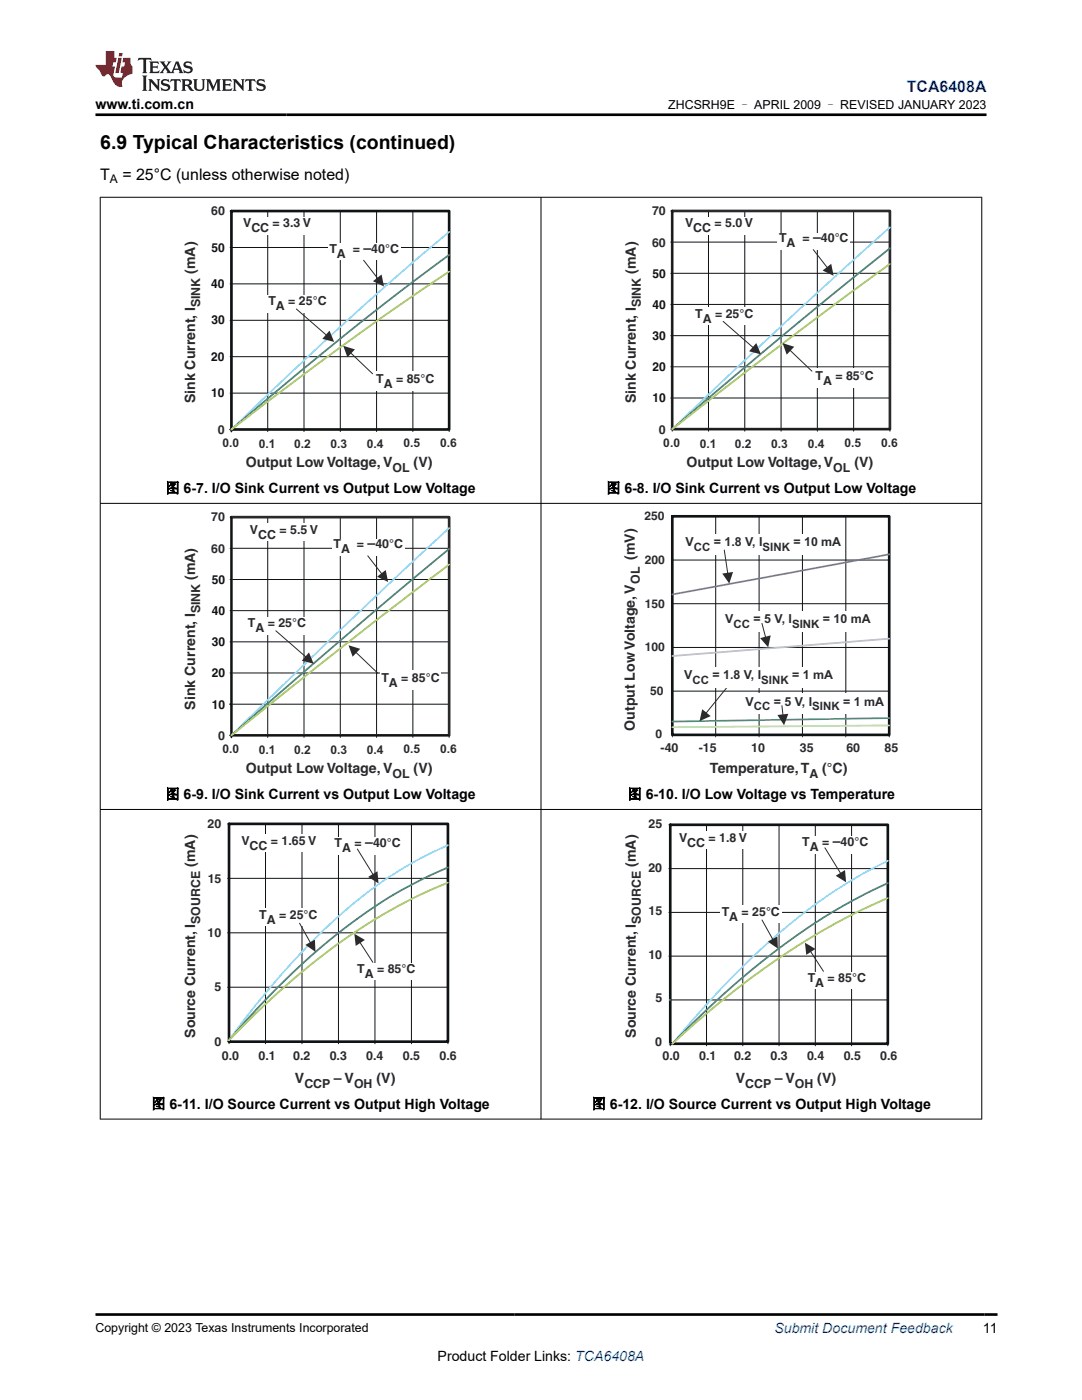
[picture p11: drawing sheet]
<svg xmlns="http://www.w3.org/2000/svg" width="216mm" height="279mm" viewBox="0 0 216 279" stroke-linecap="round" stroke-linejoin="round" font-family="sans-serif">
<defs><g id="words">
<text font-size="3.9" x="20" y="29.8">6.9 Typical Characteristics (continued)</text>
<text font-size="3.2" fill="#00f" x="181" y="18.3">TCA6408A</text>
<g font-size="3.2">
<text x="20" y="36">T</text>
<text x="24.4" y="36">= 25°C (unless otherwise noted)</text>
</g>
<g font-size="2.8">
<text x="19" y="21.7">www.ti.com.cn</text>
<text x="33" y="98.4">图 6-7. I/O Sink Current vs Output Low Voltage</text>
<text x="121" y="98.4">图 6-8. I/O Sink Current vs Output Low Voltage</text>
<text x="33" y="159.5">图 6-9. I/O Sink Current vs Output Low Voltage</text>
<text x="125.2" y="159.5">图 6-10. I/O Low Voltage vs Temperature</text>
<text x="30.2" y="221.3">图 6-11. I/O Source Current vs Output High Voltage</text>
<text x="118.1" y="221.3">图 6-12. I/O Source Current vs Output High Voltage</text>
<text x="196.1" y="266.1">11</text>
<text x="87.3" y="271.7">Product Folder Links: TCA6408A</text>
</g>
<g font-size="2.8" fill="#2b292a">
<text x="72.5" y="50.4">–</text>
<text x="162.2" y="48.3">–</text>
<text x="38.9" y="54.7" transform="rotate(-90 38.9 54.7)">(mA)</text>
<text x="126.9" y="54.7" transform="rotate(-90 126.9 54.7)">(mA)</text>
<text x="38.9" y="80.5" transform="rotate(-90 38.9 80.5)">Sink Current, I</text>
<text x="126.9" y="80.5" transform="rotate(-90 126.9 80.5)">Sink Current, I</text>
<text x="49.1" y="93.2">Output Low Voltage,V</text>
<text x="82.5" y="93.2">(V)</text>
<text x="137" y="93.2">Output Low Voltage,V</text>
<text x="170.5" y="93.2">(V)</text>
<text x="73.3" y="109.4">–</text>
<text x="126.7" y="111.8" transform="rotate(-90 126.7 111.8)">(mV)</text>
<text x="38.9" y="115.8" transform="rotate(-90 38.9 115.8)">(mA)</text>
<text x="38.9" y="141.6" transform="rotate(-90 38.9 141.6)">Sink Current, I</text>
<text x="126.7" y="145.8" transform="rotate(-90 126.7 145.8)">Output Low Voltage,V</text>
<text x="49.1" y="154.3">Output Low Voltage,V</text>
<text x="82.5" y="154.3">(V)</text>
<text x="141.7" y="154.4">Temperature,T</text>
<text x="164.1" y="154.4">(°C)</text>
<text x="38.9" y="173" transform="rotate(-90 38.9 173)">(mA)</text>
<text x="72.9" y="169.1">–</text>
<text x="126.9" y="173" transform="rotate(-90 126.9 173)">(mA)</text>
<text x="166.2" y="168.9">–</text>
<text x="38.9" y="207.1" transform="rotate(-90 38.9 207.1)">Source Current, I</text>
<text x="126.9" y="207.1" transform="rotate(-90 126.9 207.1)">Source Current, I</text>
<text x="58.9" y="216.1">V</text>
<text x="66.6" y="216.1">– V</text>
<text x="75.1" y="216.1">(V)</text>
<text x="146.8" y="216.1">V</text>
<text x="154.6" y="216.1">– V</text>
<text x="163.1" y="216.1">(V)</text>
</g>
<text font-size="2.8" fill="#00f" x="154.5" y="266.1">Submit Document Feedback</text>
<g font-size="2.5">
<text x="133.4" y="21.8">ZHCSRH9E – APRIL 2009 – REVISED JANUARY 2023</text>
<text x="19" y="265.8">Copyright © 2023 Texas Instruments Incorporated</text>
</g>
<g font-size="2.5" fill="#2b292a">
<text x="42.1" y="42.9">60</text>
<text x="48.5" y="45.4">V</text>
<text x="50.2" y="46.4">CC</text>
<text x="54.4" y="45.4">= 3.3 V</text>
<text x="130.1" y="43">70</text>
<text x="136.7" y="45.4">V</text>
<text x="138.3" y="46.4">CC</text>
<text x="142.6" y="45.4">= 5.0 V</text>
<text x="65.7" y="50.4">T</text>
<text x="67.2" y="51.4">A</text>
<text x="70.4" y="50.4">=</text>
<text x="74.1" y="50.4">40°C</text>
<text x="130.1" y="49.2">60</text>
<text x="155.4" y="48.3">T</text>
<text x="157" y="49.3">A</text>
<text x="160.1" y="48.3">=</text>
<text x="163.8" y="48.3">40°C</text>
<text x="39.9" y="61.3" transform="rotate(-90 39.9 61.3)">SINK</text>
<text x="53.6" y="61">T</text>
<text x="55.1" y="61.9">A</text>
<text x="57.5" y="61">= 25°C</text>
<text x="127.9" y="61.3" transform="rotate(-90 127.9 61.3)">SINK</text>
<text x="138.7" y="63.4">T</text>
<text x="140.2" y="64.4">A</text>
<text x="142.7" y="63.4">= 25°C</text>
<text x="75.1" y="76.4">T</text>
<text x="76.6" y="77.4">A</text>
<text x="79" y="76.4">= 85°C</text>
<text x="162.7" y="75.9">T</text>
<text x="164.2" y="76.9">A</text>
<text x="166.7" y="75.9">= 85°C</text>
<text x="43.4" y="86.5">0</text>
<text x="131.5" y="86.5">0</text>
<text x="78.3" y="94.2">OL</text>
<text x="166.3" y="94.2">OL</text>
<text x="42.2" y="104.1">70</text>
<text x="49.9" y="106.6">V</text>
<text x="51.5" y="107.6">CC</text>
<text x="55.8" y="106.6">= 5.5 V</text>
<text x="42.2" y="110.3">60</text>
<text x="66.6" y="109.4">T</text>
<text x="68.1" y="110.4">A</text>
<text x="71.2" y="109.4">=</text>
<text x="74.9" y="109.4">40°C</text>
<text x="136.8" y="109.1">V</text>
<text x="142.4" y="109.1">= 1.8 V, I</text>
<text x="158.3" y="109.1">= 10 mA</text>
<text x="127.7" y="116.6" transform="rotate(-90 127.7 116.6)">OL</text>
<text x="39.9" y="122.4" transform="rotate(-90 39.9 122.4)">SINK</text>
<text x="49.5" y="125.2">T</text>
<text x="53.4" y="125.2">= 25°C</text>
<text x="144.7" y="124.4">V</text>
<text x="150.4" y="124.4">= 5 V, I</text>
<text x="164.2" y="124.4">= 10 mA</text>
<text x="51" y="126.2">A</text>
<text x="76.1" y="136.2">T</text>
<text x="77.6" y="137.2">A</text>
<text x="80.1" y="136.2">= 85°C</text>
<text x="136.5" y="135.6">V</text>
<text x="142.2" y="135.6">= 1.8 V, I</text>
<text x="158.1" y="135.6">= 1 mA</text>
<text x="148.8" y="140.8">V</text>
<text x="154.4" y="140.8">= 5 V, I</text>
<text x="168.2" y="140.8">= 1 mA</text>
<text x="43.5" y="147.6">0</text>
<text x="78.3" y="155.3">OL</text>
<text x="131.8" y="150.1">-40</text>
<text x="139.4" y="150.1">-15</text>
<text x="149.9" y="150.1">10</text>
<text x="159.6" y="150.1">35</text>
<text x="161.5" y="155.3">A</text>
<text x="168.9" y="150.1">60</text>
<text x="176.5" y="150.1">85</text>
<text x="41.4" y="165.3">20</text>
<text x="129.4" y="165.2">25</text>
<text x="48.2" y="168.7">V</text>
<text x="49.8" y="169.7">CC</text>
<text x="54.1" y="168.7">= 1.65 V</text>
<text x="66.8" y="169.1">T</text>
<text x="68.3" y="170.1">A</text>
<text x="70.8" y="169.1">=</text>
<text x="74.4" y="169.1">40°C</text>
<text x="129.4" y="173.9">20</text>
<text x="135.5" y="168.1">V</text>
<text x="137.1" y="169.1">CC</text>
<text x="141.4" y="168.1">= 1.8 V</text>
<text x="160.1" y="168.9">T</text>
<text x="161.6" y="169.8">A</text>
<text x="164" y="168.9">=</text>
<text x="167.7" y="168.9">40°C</text>
<text x="41.4" y="176.1">15</text>
<text x="39.9" y="184.4" transform="rotate(-90 39.9 184.4)">SOURCE</text>
<text x="51.7" y="183.5">T</text>
<text x="53.2" y="184.5">A</text>
<text x="55.7" y="183.5">= 25°C</text>
<text x="127.9" y="184.4" transform="rotate(-90 127.9 184.4)">SOURCE</text>
<text x="129.4" y="182.6">15</text>
<text x="144" y="182.8">T</text>
<text x="145.5" y="183.8">A</text>
<text x="148" y="182.8">= 25°C</text>
<text x="41.4" y="187">10</text>
<text x="129.4" y="191.3">10</text>
<text x="42.8" y="197.8">5</text>
<text x="71.3" y="194.2">T</text>
<text x="72.8" y="195.1">A</text>
<text x="75.2" y="194.2">= 85°C</text>
<text x="161.2" y="195.9">T</text>
<text x="162.7" y="196.9">A</text>
<text x="165.2" y="195.9">= 85°C</text>
<text x="130.8" y="200">5</text>
<text x="42.8" y="208.7">0</text>
<text x="130.8" y="208.7">0</text>
<text x="44.3" y="211.6">0.0</text>
<text x="51.6" y="211.6">0.1</text>
<text x="58.5" y="211.6">0.2</text>
<text x="65.8" y="211.6">0.3</text>
<text x="73.1" y="211.6">0.4</text>
<text x="80.4" y="211.6">0.5</text>
<text x="87.7" y="211.6">0.6</text>
<text x="132.2" y="211.6">0.0</text>
<text x="139.5" y="211.6">0.1</text>
<text x="146.5" y="211.6">0.2</text>
<text x="153.8" y="211.6">0.3</text>
<text x="161" y="211.6">0.4</text>
<text x="168.4" y="211.6">0.5</text>
<text x="175.7" y="211.6">0.6</text>
<text x="60.7" y="217.1">CCP</text>
<text x="70.6" y="217.1">OH</text>
<text x="148.7" y="217.1">CCP</text>
<text x="158.6" y="217.1">OH</text>
</g>
<g font-size="2.5" fill="#0d1413">
<text x="42.2" y="50.2">50</text>
<text x="42.2" y="57.5">40</text>
<text x="130.2" y="55.4">50</text>
<text x="42.2" y="64.7">30</text>
<text x="130.2" y="61.7">40</text>
<text x="130.2" y="67.9">30</text>
<text x="42.2" y="72">20</text>
<text x="130.2" y="74.1">20</text>
<text x="42.2" y="79.3">10</text>
<text x="130.2" y="80.3">10</text>
<text x="42.3" y="116.5">50</text>
<text x="42.3" y="122.7">40</text>
<text x="42.3" y="129">30</text>
<text x="42.3" y="135.2">20</text>
<text x="42.3" y="141.4">10</text>
</g>
<text font-size="2.4" x="21.9" y="36.6">A</text>
<g font-size="2.4" fill="#2b292a">
<text x="44.4" y="89.3">0.0</text>
<text x="51.7" y="89.3">0.1</text>
<text x="58.7" y="89.3">0.2</text>
<text x="65.9" y="89.3">0.3</text>
<text x="73.2" y="89.3">0.4</text>
<text x="80.5" y="89.2">0.5</text>
<text x="87.9" y="89.2">0.6</text>
<text x="132.4" y="89.3">0.0</text>
<text x="139.6" y="89.3">0.1</text>
<text x="146.6" y="89.3">0.2</text>
<text x="153.9" y="89.3">0.3</text>
<text x="161.2" y="89.3">0.4</text>
<text x="168.5" y="89.2">0.5</text>
<text x="175.8" y="89.2">0.6</text>
<text x="128.6" y="103.9">250</text>
<text x="128.7" y="112.6">200</text>
<text x="128.7" y="121.2">150</text>
<text x="128.7" y="129.9">100</text>
<text x="129.8" y="138.6">50</text>
<text x="130.8" y="147.3">0</text>
<text x="44.4" y="150.4">0.0</text>
<text x="51.7" y="150.4">0.1</text>
<text x="58.7" y="150.4">0.2</text>
<text x="65.9" y="150.4">0.3</text>
<text x="73.2" y="150.4">0.4</text>
<text x="80.5" y="150.3">0.5</text>
<text x="87.9" y="150.3">0.6</text>
</g>
<g font-size="2.3" fill="#2b292a">
<text x="138.4" y="110">CC</text>
<text x="152.2" y="110">SINK</text>
<text x="146.4" y="125.3">CC</text>
<text x="158" y="125.3">SINK</text>
<text x="138.2" y="136.5">CC</text>
<text x="151.9" y="136.5">SINK</text>
<text x="150.4" y="141.7">CC</text>
<text x="162.1" y="141.7">SINK</text>
</g>
</g></defs>
<path d="M45.9 56.7h43.7M45.9 49.4h43.7M45.9 42.1h43.7v44M46.2 42.1v43.6h43.4M53.4 42.1v44M60.7 42.1v44M67.9 42.1v44M75.1 42.1v44M82.4 42.1v44M45.9 78.5h43.7M45.9 71.2h43.7M45.9 63.9h43.7" fill="none" stroke="#0d1413" stroke-width=".2"/>
<path d="M46.2 42.1h43.4v43.6h-43.4z" fill="none" stroke="#0d1413" stroke-width=".53"/>
<path d="M45.9 85.7h.3v.4" fill="none" stroke="#0d1413" stroke-width=".35"/>
<path d="M89.6 46.3a734.9 734.9 0 0 0-43.4 39.4" fill="none" stroke="#90d8f8" stroke-width=".35"/>
<path d="M89.6 50.9a671.4 671.4 0 0 0-43.4 34.8" fill="none" stroke="#418779" stroke-width=".35"/>
<path d="M89.6 54.2a691 691 0 0 0-43.4 31.5" fill="none" stroke="#a8cf3e" stroke-width=".35"/>
<g fill="#fff">
<path d="M48.2 43.3h14.2v3.4h-14.2z" fill-rule="evenodd"/>
<path d="M65.4 48.6h14.5v3.3h-14.5z" fill-rule="evenodd"/>
</g>
<path d="M72.6 51.9l2.8 3.6" fill="none" stroke="#2b292a" stroke-width=".2"/>
<path d="M74.4 56.1l1.7-1.3 .5 2.4z" fill="#2b292a"/>
<g fill="#fff">
<path d="M74.8 74h12v4h-12z" fill-rule="evenodd"/>
<path d="M53.1 58.8h12.3v3.6h-12.3z" fill-rule="evenodd"/>
</g>
<path d="M59.1 61.7l6 5.2" fill="none" stroke="#2b292a" stroke-width=".2"/>
<path d="M65.8 66l.9 2.2-2.4-.6z" fill="#2b292a"/>
<path d="M70 70.4l4.4 4.2" fill="none" stroke="#2b292a" stroke-width=".2"/>
<path d="M68.5 69l2.3 .7-1.5 1.6z" fill="#2b292a"/>
<g fill="#fff">
<path d="M150.5 90.4h17.8v2.5h-17.8z" fill-rule="evenodd"/>
<path d="M134.1 42.1h43.5v43.5h-43.5z" fill-rule="evenodd"/>
</g>
<g fill="none" stroke="#0d1413" stroke-width=".2">
<path d="M133.9 54.5h43.7M133.9 48.3h43.7M133.9 42.1h43.7v44M134.1 42.1v44M141.4 42.1v44M148.6 42.1v44M155.9 42.1v44M163.1 42.1v44M170.3 42.1v44M133.9 79.4h43.7M133.9 67h43.7M133.9 60.8h43.7"/>
<path d="M133.9 73.2h.2M133.9 85.6h43.7"/>
</g>
<path d="M134.1 73.2h43.5" fill="none" stroke="#2b292a" stroke-width=".2"/>
<path d="M134.1 42.1h43.5v43.5h-43.5z" fill="none" stroke="#2b292a" stroke-width=".53"/>
<path d="M177.6 45.4l-19.9 18-23.6 22.2" fill="none" stroke="#90d8f8" stroke-width=".35"/>
<path d="M177.6 49.5l-19.9 16.2-23.6 19.9" fill="none" stroke="#418779" stroke-width=".35"/>
<path d="M177.6 52.7a1386.5 1386.5 0 0 0-43.5 32.9" fill="none" stroke="#a8cf3e" stroke-width=".35"/>
<g fill="#fff">
<path d="M136.4 43.3h14.2v3.4h-14.2z" fill-rule="evenodd"/>
<path d="M155.2 46.4h14.4v3.4h-14.4z" fill-rule="evenodd"/>
</g>
<path d="M162.3 49.8l2.8 3.6" fill="none" stroke="#2b292a" stroke-width=".2"/>
<path d="M164.1 54l1.8-1.3 .4 2.3z" fill="#2b292a"/>
<g fill="#fff">
<path d="M162.5 73.5h12v4h-12z" fill-rule="evenodd"/>
<path d="M138.3 61.3h12.3v3.6h-12.3z" fill-rule="evenodd"/>
</g>
<path d="M144.3 64.1l6 5.3" fill="none" stroke="#2b292a" stroke-width=".2"/>
<path d="M150.9 68.5l.9 2.2-2.3-.6z" fill="#2b292a"/>
<path d="M157.6 69.9l4.4 4.2" fill="none" stroke="#2b292a" stroke-width=".2"/>
<path d="M156.2 68.5l2.3 .7-1.5 1.6z" fill="#2b292a"/>
<g fill="#fff">
<path d="M62.6 151.5h17.7v2.5h-17.7z" fill-rule="evenodd"/>
<path d="M46.2 103.2h43.4v43.6h-43.4z" fill-rule="evenodd"/>
</g>
<g fill="none" stroke="#0d1413" stroke-width=".2">
<path d="M45.9 115.7h43.7M45.9 109.4h43.7M45.9 103.2h43.7v44M46.2 103.2v43.6h43.4M53.4 103.2v44M60.7 103.2v44M67.9 103.2v44M75.1 103.2v44M82.4 103.2v44M45.9 134.3h43.7M45.9 128.1h43.7M45.9 121.9h43.7"/>
<path d="M46.2 140.5h43.4"/>
</g>
<path d="M46.2 103.2h43.4v43.6h-43.4z" fill="none" stroke="#2b292a" stroke-width=".53"/>
<path d="M45.9 146.8h.3v.4M45.9 140.5h.3" fill="none" stroke="#0d1413" stroke-width=".35"/>
<path d="M89.6 105.4l-19.9 18.6-23.5 22.7" fill="none" stroke="#90d8f8" stroke-width=".35"/>
<path d="M89.6 109.5a1766.4 1766.4 0 0 0-43.4 37.2" fill="none" stroke="#418779" stroke-width=".35"/>
<path d="M89.6 112.7l-16.3 12.5-27.1 21.6" fill="none" stroke="#a8cf3e" stroke-width=".35"/>
<g fill="#fff">
<path d="M49.6 104.5h14.2v3.5h-14.2z" fill-rule="evenodd"/>
<path d="M66.3 107.5h14.4v3.4h-14.4z" fill-rule="evenodd"/>
</g>
<path d="M73.4 110.9l2.8 3.6" fill="none" stroke="#2b292a" stroke-width=".2"/>
<path d="M75.2 115.1l1.8-1.3 .4 2.3z" fill="#2b292a"/>
<g fill="#fff">
<path d="M75.9 133.8h12v4h-12z" fill-rule="evenodd"/>
<path d="M49.1 123.1h12.2v3.5h-12.2z" fill-rule="evenodd"/>
</g>
<path d="M55 125.9l6 5.2" fill="none" stroke="#2b292a" stroke-width=".2"/>
<path d="M61.7 130.2l.9 2.3-2.4-.6z" fill="#2b292a"/>
<path d="M71 130.2l4.4 4.2" fill="none" stroke="#2b292a" stroke-width=".2"/>
<path d="M69.5 128.8l2.4 .7-1.5 1.6z" fill="#2b292a"/>
<path d="M134.2 103h43.2v43.7h-43.2z" fill-rule="evenodd" fill="#fff"/>
<path d="M134.2 111.8h43.2M142.8 103v44.1M151.5 103v44.1M160.1 103v44.1M168.8 103v44.1M134.2 137.9h43.2M134.2 129.2h43.2M134.2 120.5h43.2M134.2 147.1v-44.1h43.2v44.1M134.2 146.7h43.2" fill="none" stroke="#0d1413" stroke-width=".2"/>
<path d="M134.2 103h43.2v43.7h-43.2z" fill="none" stroke="#0d1413" stroke-width=".53"/>
<path d="M177.4 143.3l-43.2 .7" fill="none" stroke="#53a594" stroke-width=".35"/>
<path d="M177.4 144.8l-43.2 .3" fill="none" stroke="#d3e38a" stroke-width=".35"/>
<path d="M177.4 110.6l-43.2 8" fill="none" stroke="#7873b5" stroke-width=".35"/>
<path d="M177.4 127.5l-43.2 3.4" fill="none" stroke="#a7c4d3" stroke-width=".35"/>
<path d="M145.1 137.2l-4.2 5.1" fill="none" stroke="#2b292a" stroke-width=".2"/>
<path d="M140.1 141.5l1.7 1.4-2.2 1z" fill="#2b292a"/>
<g fill="#fff">
<path d="M148.6 138.4h28v4h-28z" fill-rule="evenodd"/>
<path d="M136.3 133.1h28.1v4.1h-28.1z" fill-rule="evenodd"/>
<path d="M144.5 122h28.1v4h-28.1z" fill-rule="evenodd"/>
<path d="M136.6 106.6h28v4.1h-28z" fill-rule="evenodd"/>
</g>
<path d="M156 140.8l.2 1.9" fill="none" stroke="#2b292a" stroke-width=".2"/>
<path d="M155.1 142.7l2.2-.2-.9 2.2z" fill="#2b292a"/>
<path d="M152 124.4l.8 2.8" fill="none" stroke="#2b292a" stroke-width=".2"/>
<path d="M151.7 127.3l2.1-.5-.5 2.4z" fill="#2b292a"/>
<path d="M144.5 109.8l.7 4.6" fill="none" stroke="#2b292a" stroke-width=".2"/>
<path d="M144.1 114.5l2.2-.4-.8 2.4z" fill="#2b292a"/>
<path d="M45.7 164.4h43.7v43.5h-43.7z" fill-rule="evenodd" fill="#fff"/>
<path d="M45.4 175.3h44M45.4 164.4h44v43.9M45.7 164.4v43.9M53 164.4v43.9M60.3 164.4v43.9M67.5 164.4v43.9M74.8 164.4v43.9M82.1 164.4v43.9M45.4 197h44M45.4 186.2h44M45.4 207.9h44" fill="none" stroke="#0d1413" stroke-width=".2"/>
<path d="M45.7 164.4h43.7v43.5h-43.7z" fill="none" stroke="#0d1413" stroke-width=".53"/>
<path d="M89.4 168.7a84.1 84.1 0 0 0-27.3 19.4 182.2 182.2 0 0 0-16.4 19.4" fill="none" stroke="#90d8f8" stroke-width=".35"/>
<path d="M89.4 173.1a103.7 103.7 0 0 0-32.8 22.8l-5.4 5.6-5.5 6.1" fill="none" stroke="#418779" stroke-width=".35"/>
<path d="M89.4 176.1a116.2 116.2 0 0 0-35.5 23.4l-8.2 8.1" fill="none" stroke="#a8cf3e" stroke-width=".35"/>
<g fill="#fff">
<path d="M48 166.6h13.9v3.5h-13.9z" fill-rule="evenodd"/>
<path d="M65.7 167.1h14.3v3.6h-14.3z" fill-rule="evenodd"/>
<path d="M51.4 181.3h12.2v3.6h-12.2z" fill-rule="evenodd"/>
<path d="M71 192.2h12.5v3.3h-12.5z" fill-rule="evenodd"/>
</g>
<path d="M71.3 169.4l3.1 5.1" fill="none" stroke="#2b292a" stroke-width=".2"/>
<path d="M73.5 175l1.8-1.1 .2 2.4z" fill="#2b292a"/>
<path d="M59.8 184.2l2.1 3.9" fill="none" stroke="#2b292a" stroke-width=".2"/>
<path d="M60.9 188.6l1.9-1.1 .1 2.5z" fill="#2b292a"/>
<path d="M71.8 188.1l2.6 4" fill="none" stroke="#2b292a" stroke-width=".2"/>
<path d="M70.7 186.4l2.1 1.2-1.8 1.2z" fill="#2b292a"/>
<path d="M133.7 164.6h43.5v43.7h-43.5z" fill-rule="evenodd" fill="#fff"/>
<g fill="none" stroke="#0d1413" stroke-width=".2">
<path d="M133.5 173.3h43.7M133.5 164.6h43.7v44.1M133.7 164.6v44.1M141 164.6v44.1M142.1 167.7h.3M148.2 164.6v44.1M155.5 164.6v44.1M162.7 164.6v44.1M169.9 164.6v44.1M133.5 190.8h43.7M133.5 182.1h43.7M133.7 199.6h43.5"/>
<path d="M133.7 208.3h43.5"/>
</g>
<path d="M133.7 164.6h43.5v43.7h-43.5z" fill="none" stroke="#0d1413" stroke-width=".53"/>
<path d="M133.5 199.6h.2M133.5 208.3h.2" fill="none" stroke="#90d8f8" stroke-width=".2"/>
<path d="M177.2 171.8a112.8 112.8 0 0 0-32.6 24.8l-5.4 5.9-5 5.8" fill="none" stroke="#90d8f8" stroke-width=".35"/>
<path d="M177.2 176.2a122.2 122.2 0 0 0-30.8 20.4l-7.2 6.7-5 5" fill="none" stroke="#418779" stroke-width=".35"/>
<path d="M177.2 179.2a147.4 147.4 0 0 0-39.8 26.2l-3.2 2.9" fill="none" stroke="#a8cf3e" stroke-width=".35"/>
<g fill="#fff">
<path d="M135.3 166h13.9v3.5h-13.9z" fill-rule="evenodd"/>
<path d="M159 166.8h14.3v3.6h-14.3z" fill-rule="evenodd"/>
<path d="M143.7 180.6h12.2v3.6h-12.2z" fill-rule="evenodd"/>
<path d="M160.9 193.9h12.5v3.4h-12.5z" fill-rule="evenodd"/>
</g>
<path d="M164.6 169.2l3.1 5.1" fill="none" stroke="#2b292a" stroke-width=".2"/>
<path d="M166.8 174.8l1.8-1.2 .2 2.5z" fill="#2b292a"/>
<path d="M152.1 183.6l2.1 3.9" fill="none" stroke="#2b292a" stroke-width=".2"/>
<path d="M153.2 187.9l1.9-1 .1 2.4z" fill="#2b292a"/>
<path d="M161.7 189.9l2.6 3.9" fill="none" stroke="#2b292a" stroke-width=".2"/>
<path d="M160.6 188.1l2.1 1.3-1.8 1.2z" fill="#2b292a"/>
<path d="M19.9 39.4h176.1M20 39.3v184.1M107.9 39.3v184.1M195.9 39.3v184.1M19.9 100.5h176.1M19.9 161.5h176.1M19.9 223.3h176.1" fill="none" stroke="#000" stroke-width=".2"/>
<path d="M27.7 11.6l-.2 .5 .5-.2h.6v.1v2.2l-.2 .4h1l-.2-.4v-2.2v-.1h.5l.5 .2-.1-.5zM29.8 12.3l.2 .4v1.5l-.2 .4h1.9l.1-.6a1.08 1.08 0 0 1-1.3 .2v-.7h.6l.4 .2v-.7l-.4 .2h-.6v-.5l.2-.2a1 1 0 0 1 1 .3l-.1-.5zM31.8 12.3l1 1.1-1 1.2h.9l-.2-.2 .4-.8 .5 .8-.2 .2h1.6l-.2-.2 .1-.5h1l.1 .5-.1 .2h.9l-.2-.3-.8-2h-.5l-1 2.2-.8-1.1 .9-1.1h-.8l.2 .2-.5 .6-.3-.6 .1-.2zM35.2 12.7l.4 1h-.8zM36.8 12.4a.65 .65 0 0 0-.2 .7 .65 .65 0 0 0 .6 .5l.7 .1 .1 .3a.79 .79 0 0 1-.7 .4 .79 .79 0 0 1-.7-.5l.1 .7 .2-.1a.93 .93 0 0 0 1.1 .1 .93 .93 0 0 0 .4-1 1.46 1.46 0 0 0-1.2-.6l-.1-.3a1.09 1.09 0 0 1 1.2 .2l-.2-.6-.1 .1-.6-.2zM28.4 15.1l.2 .4v2.2l-.2 .4h1l-.2-.4v-2.2l.2-.4zM29.6 15.8l.2 .4v1.5l-.2 .4h.8l-.3-.4v-1.3l1.7 1.8v-2l.2-.4h-.8l.2 .2 .1 1.1-1.2-1.3zM32.3 15.9a.65 .65 0 0 0-.2 .8 .65 .65 0 0 0 .7 .4l.6 .2 .1 .2a.79 .79 0 0 1-.7 .4 .79 .79 0 0 1-.7-.5l.1 .7 .2-.1a.93 .93 0 0 0 1.1 .1 .93 .93 0 0 0 .4-.9 1.46 1.46 0 0 0-1.2-.6l-.1-.4a1.09 1.09 0 0 1 1.2 .2l-.2-.6-.1 .1-.6-.1zM34.1 15.8l-.1 .6a.63 .63 0 0 1 .7-.3l.1 1.6-.3 .4h1l-.2-.4v-1.6a.66 .66 0 0 1 .8 .3l-.1-.6zM36.2 15.8l.2 .4v1.5l-.2 .4h.9l-.2-.2v-.7h.5l.1 .2a.79 .79 0 0 0 1.2 .6l-1-.9a.61 .61 0 0 0 .6-.6 .61 .61 0 0 0-.5-.7zM36.9 16.1h.2a.47 .47 0 0 1 .5 .1 .47 .47 0 0 1 .1 .5l-.2 .1-.6 .1zM38.5 15.8l.2 .2a2.27 2.27 0 0 0 .4 2 1.04 1.04 0 0 0 1.7-.7v-1.3l.2-.2h-.8l.2 .4v1.1a.6 .6 0 0 1-.6 .6 .6 .6 0 0 1-.6-.6v-1.1l.3-.4zM41.1 15.8l.2 .4v1.5l-.2 .4h.7l-.2-.4v-1.4l.9 1.9 .8-1.9v1.4l-.2 .4h1l-.3-.4v-1.5l.3-.4h-.8l-.7 1.5-.7-1.5zM44.3 15.8l.2 .4v1.5l-.2 .4h1.9l.1-.6a1.09 1.09 0 0 1-1.3 .2v-.7h.6l.4 .2v-.6l-.4 .2h-.6v-.6l.2-.1a1.01 1.01 0 0 1 1 .3l-.1-.6zM46.4 15.8l.3 .4v1.5l-.3 .4h.8l-.2-.4v-1.3l1.6 1.8v-2l.2-.4h-.7l.2 .2v1.1l-1.2-1.3zM49 15.8l-.1 .6a.63 .63 0 0 1 .8-.3v1.6l-.3 .4h1l-.2-.4v-1.6a.66 .66 0 0 1 .8 .3l-.1-.6zM51.4 15.9a.65 .65 0 0 0-.2 .8 .65 .65 0 0 0 .6 .4l.6 .2 .2 .2a.79 .79 0 0 1-.8 .4 .79 .79 0 0 1-.6-.5l.1 .7 .2-.1a.93 .93 0 0 0 1 .1 .93 .93 0 0 0 .5-.9 1.46 1.46 0 0 0-1.3-.6l-.1-.4a1.09 1.09 0 0 1 1.3 .2l-.2-.6-.2 .1-.5-.1z" fill="#231f20"/>
<path d="M21.1 10.2v2.8h-2.1l.1 .3 .9 1a.95 .95 0 0 0 .9 .9 .59 .59 0 0 1 .6-.4 .59 .59 0 0 1 .5 .4l.4 .7a1.59 1.59 0 0 0 2.1 1.4 1.61 1.61 0 0 1 1-2.3l1-.3-.1-1.5a1.59 1.59 0 0 1-.4-1.7h-1.4l-.2 .9h.5l-.1 .9h-.5l-.2 1v.2l.4 .1-.2 .9h-.6a.73 .73 0 0 1-1.1-.7l.3-1.5h-.5l.2-.9h.5l.2-.9h-.5v-1.3zM23.6 11.5l-.6 3.1h.7l.6-3.1zM23.8 10.6l-.1 .6h.7l.1-.6z" fill="#ed1c24"/>
<path d="M19 22.9h177.8M19.1 262.3h179.9" fill="none" stroke="#000" stroke-width=".53"/>
<use href="#words"/>
</svg>
